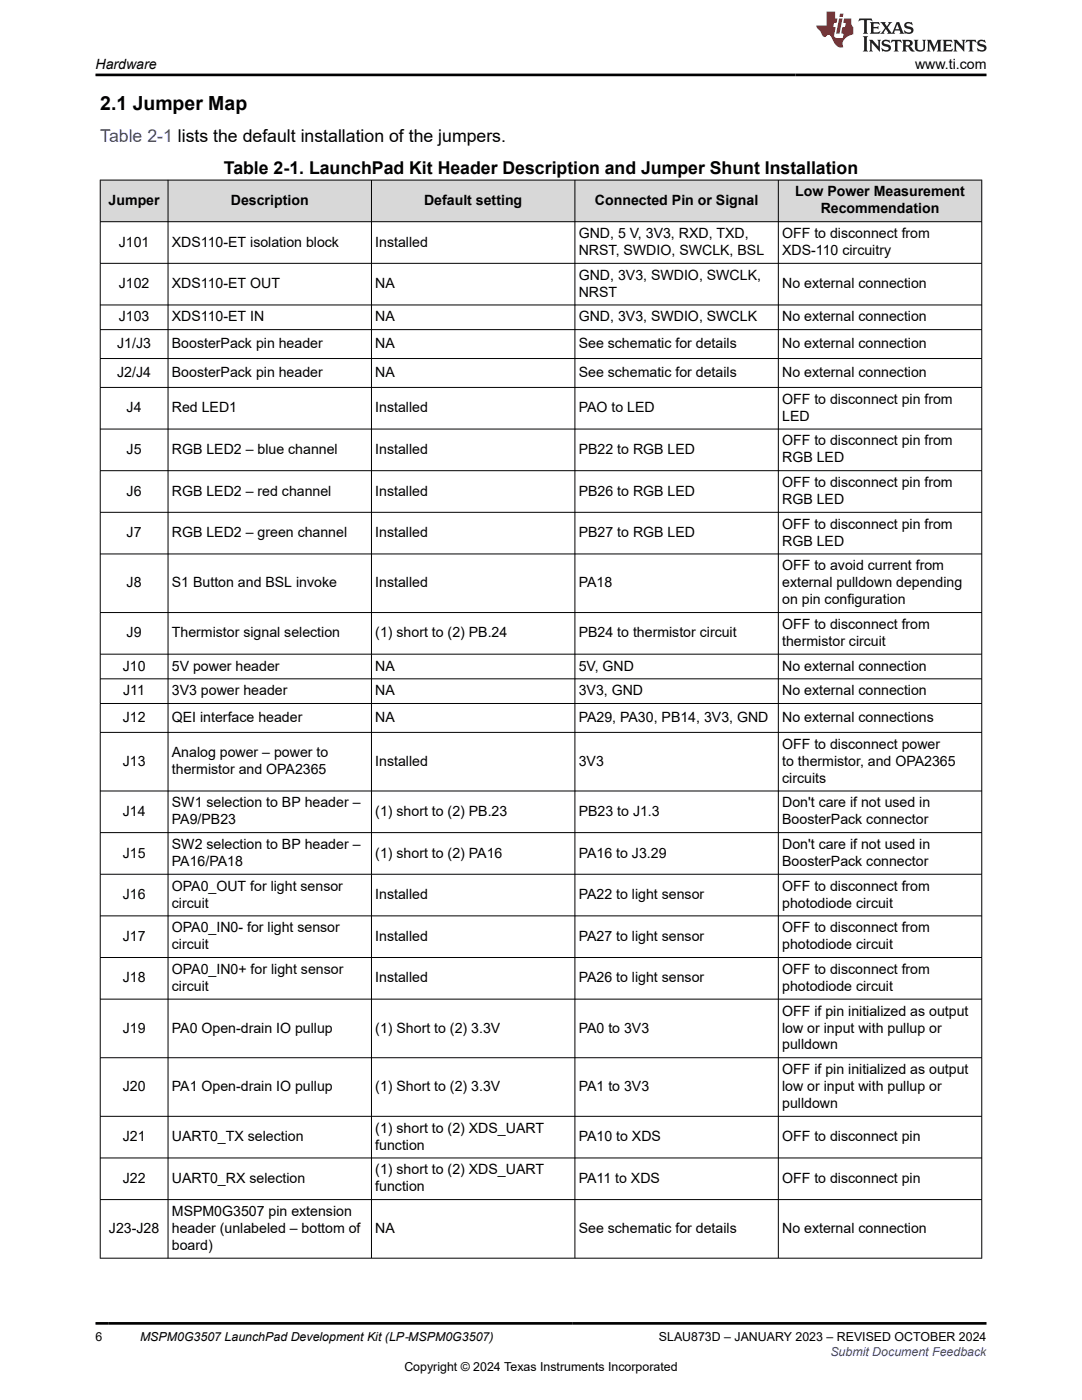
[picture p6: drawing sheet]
<svg xmlns="http://www.w3.org/2000/svg" width="216mm" height="279mm" viewBox="0 0 216 279" stroke-linecap="round" stroke-linejoin="round" font-family="sans-serif">
<defs><g id="words">
<text font-size="3.9" x="20" y="22">2.1 Jumper Map</text>
<text font-size="3.5" fill="#00f" x="20" y="28.4">Table 2-1 lists the default installation of the jumpers.</text>
<text font-size="3.5" x="44.7" y="34.8">Table 2-1. LaunchPad Kit Header Description and Jumper Shunt Installation</text>
<g font-size="2.8">
<text x="19" y="13.8">Hardware</text>
<text x="182.6" y="13.8">www.ti.com</text>
<text x="21.7" y="40.9">Jumper</text>
<text x="46.1" y="40.9">Description</text>
<text x="84.6" y="40.9">Default setting</text>
<text x="118.7" y="40.9">Connected Pin or Signal</text>
<text x="158.7" y="39.2">Low Power Measurement</text>
<text x="115.5" y="47.5">GND, 5 V, 3V3, RXD, TXD,</text>
<text x="156.1" y="47.5">OFF to disconnect from</text>
<text x="163.8" y="42.6">Recommendation</text>
<text x="23.7" y="49.2">J101</text>
<text x="34.3" y="49.2">XDS110-ET isolation block</text>
<text x="74.9" y="49.2">Installed</text>
<text x="115.5" y="50.9">NRST, SWDIO, SWCLK, BSL</text>
<text x="156.1" y="50.9">XDS-110 circuitry</text>
<text x="23.7" y="57.5">J102</text>
<text x="34.3" y="57.5">XDS110-ET OUT</text>
<text x="74.9" y="57.5">NA</text>
<text x="115.5" y="55.8">GND, 3V3, SWDIO, SWCLK,</text>
<text x="115.5" y="59.2">NRST</text>
<text x="156.1" y="57.5">No external connection</text>
<text x="23.7" y="64.1">J103</text>
<text x="34.3" y="64.1">XDS110-ET IN</text>
<text x="74.9" y="64.1">NA</text>
<text x="115.5" y="64.1">GND, 3V3, SWDIO, SWCLK</text>
<text x="156.1" y="64.1">No external connection</text>
<text x="23.4" y="69.5">J1/J3</text>
<text x="34.3" y="69.5">BoosterPack pin header</text>
<text x="74.9" y="69.5">NA</text>
<text x="115.5" y="69.5">See schematic for details</text>
<text x="156.1" y="69.5">No external connection</text>
<text x="23.4" y="75.2">J2/J4</text>
<text x="34.3" y="75.2">BoosterPack pin header</text>
<text x="74.9" y="75.2">NA</text>
<text x="115.5" y="75.2">See schematic for details</text>
<text x="156.1" y="75.2">No external connection</text>
<text x="25.3" y="82.3">J4</text>
<text x="34.3" y="82.3">Red LED1</text>
<text x="74.9" y="82.3">Installed</text>
<text x="115.5" y="82.3">PAO to LED</text>
<text x="156.1" y="80.6">OFF to disconnect pin from</text>
<text x="156.1" y="84">LED</text>
<text x="156.1" y="88.9">OFF to disconnect pin from</text>
<text x="25.3" y="90.6">J5</text>
<text x="34.3" y="90.6">RGB LED2 – blue channel</text>
<text x="74.9" y="90.6">Installed</text>
<text x="115.5" y="90.6">PB22 to RGB LED</text>
<text x="156.1" y="92.3">RGB LED</text>
<text x="25.3" y="98.9">J6</text>
<text x="34.3" y="98.9">RGB LED2 – red channel</text>
<text x="74.9" y="98.9">Installed</text>
<text x="115.5" y="98.9">PB26 to RGB LED</text>
<text x="156.1" y="97.2">OFF to disconnect pin from</text>
<text x="156.1" y="100.6">RGB LED</text>
<text x="25.3" y="107.2">J7</text>
<text x="34.3" y="107.2">RGB LED2 – green channel</text>
<text x="74.9" y="107.2">Installed</text>
<text x="115.5" y="107.2">PB27 to RGB LED</text>
<text x="156.1" y="105.5">OFF to disconnect pin from</text>
<text x="156.1" y="108.9">RGB LED</text>
<text x="156.1" y="113.8">OFF to avoid current from</text>
<text x="25.3" y="117.2">J8</text>
<text x="34.3" y="117.2">S1 Button and BSL invoke</text>
<text x="74.9" y="117.2">Installed</text>
<text x="115.5" y="117.2">PA18</text>
<text x="156.1" y="117.2">external pulldown depending</text>
<text x="156.1" y="120.6">on pin configuration</text>
<text x="156.1" y="125.5">OFF to disconnect from</text>
<text x="25.3" y="127.2">J9</text>
<text x="34.3" y="127.2">Thermistor signal selection</text>
<text x="74.9" y="127.2">(1) short to (2) PB.24</text>
<text x="115.5" y="127.2">PB24 to thermistor circuit</text>
<text x="156.1" y="128.9">thermistor circuit</text>
<text x="24.5" y="133.8">J10</text>
<text x="34.3" y="133.8">5V power header</text>
<text x="74.9" y="133.8">NA</text>
<text x="115.5" y="133.8">5V, GND</text>
<text x="156.1" y="133.8">No external connection</text>
<text x="24.6" y="138.7">J11</text>
<text x="34.3" y="138.7">3V3 power header</text>
<text x="74.9" y="138.7">NA</text>
<text x="115.5" y="138.7">3V3, GND</text>
<text x="156.1" y="138.7">No external connection</text>
<text x="24.5" y="144.1">J12</text>
<text x="34.3" y="144.1">QEI interface header</text>
<text x="74.9" y="144.1">NA</text>
<text x="115.5" y="144.1">PA29, PA30, PB14, 3V3, GND</text>
<text x="156.1" y="144.1">No external connections</text>
<text x="156.1" y="149.4">OFF to disconnect power</text>
<text x="24.5" y="152.8">J13</text>
<text x="34.3" y="151.1">Analog power – power to</text>
<text x="34.3" y="154.5">thermistor and OPA2365</text>
<text x="74.9" y="152.8">Installed</text>
<text x="115.5" y="152.8">3V3</text>
<text x="156.1" y="152.8">to thermistor, and OPA2365</text>
<text x="34.3" y="161.1">SW1 selection to BP header –</text>
<text x="156.1" y="156.2">circuits</text>
<text x="156.1" y="161.1">Don't care if not used in</text>
<text x="24.5" y="162.8">J14</text>
<text x="34.3" y="164.5">PA9/PB23</text>
<text x="74.9" y="162.8">(1) short to (2) PB.23</text>
<text x="115.5" y="162.8">PB23 to J1.3</text>
<text x="156.1" y="164.5">BoosterPack connector</text>
<text x="24.5" y="171.1">J15</text>
<text x="34.3" y="169.4">SW2 selection to BP header –</text>
<text x="34.3" y="172.8">PA16/PA18</text>
<text x="74.9" y="171.1">(1) short to (2) PA16</text>
<text x="115.5" y="171.1">PA16 to J3.29</text>
<text x="156.1" y="169.4">Don't care if not used in</text>
<text x="156.1" y="172.8">BoosterPack connector</text>
<text x="24.5" y="179.4">J16</text>
<text x="34.3" y="177.7">OPA0_OUT for light sensor</text>
<text x="74.9" y="179.4">Installed</text>
<text x="115.5" y="179.4">PA22 to light sensor</text>
<text x="156.1" y="177.7">OFF to disconnect from</text>
<text x="34.3" y="181.1">circuit</text>
<text x="156.1" y="181.1">photodiode circuit</text>
<text x="24.5" y="187.8">J17</text>
<text x="34.3" y="186.1">OPA0_IN0- for light sensor</text>
<text x="34.3" y="189.4">circuit</text>
<text x="74.9" y="187.8">Installed</text>
<text x="115.5" y="187.8">PA27 to light sensor</text>
<text x="156.1" y="186.1">OFF to disconnect from</text>
<text x="156.1" y="189.4">photodiode circuit</text>
<text x="24.5" y="196.1">J18</text>
<text x="34.3" y="194.4">OPA0_IN0+ for light sensor</text>
<text x="34.3" y="197.8">circuit</text>
<text x="74.9" y="196.1">Installed</text>
<text x="115.5" y="196.1">PA26 to light sensor</text>
<text x="156.1" y="194.4">OFF to disconnect from</text>
<text x="156.1" y="197.8">photodiode circuit</text>
<text x="156.1" y="202.7">OFF if pin initialized as output</text>
<text x="24.5" y="206.1">J19</text>
<text x="34.3" y="206.1">PA0 Open-drain IO pullup</text>
<text x="74.9" y="206.1">(1) Short to (2) 3.3V</text>
<text x="115.5" y="206.1">PA0 to 3V3</text>
<text x="156.1" y="206.1">low or input with pullup or</text>
<text x="156.1" y="209.4">pulldown</text>
<text x="156.1" y="214.4">OFF if pin initialized as output</text>
<text x="24.5" y="217.8">J20</text>
<text x="34.3" y="217.8">PA1 Open-drain IO pullup</text>
<text x="74.9" y="217.8">(1) Short to (2) 3.3V</text>
<text x="115.5" y="217.8">PA1 to 3V3</text>
<text x="156.1" y="217.8">low or input with pullup or</text>
<text x="156.1" y="221.1">pulldown</text>
<text x="24.5" y="227.8">J21</text>
<text x="34.3" y="227.8">UART0_TX selection</text>
<text x="74.9" y="226.1">(1) short to (2) XDS_UART</text>
<text x="115.5" y="227.8">PA10 to XDS</text>
<text x="156.1" y="227.8">OFF to disconnect pin</text>
<text x="74.9" y="229.4">function</text>
<text x="24.5" y="236.1">J22</text>
<text x="34.3" y="236.1">UART0_RX selection</text>
<text x="74.9" y="234.4">(1) short to (2) XDS_UART</text>
<text x="74.9" y="237.8">function</text>
<text x="115.5" y="236.1">PA11 to XDS</text>
<text x="156.1" y="236.1">OFF to disconnect pin</text>
<text x="34.3" y="242.7">MSPM0G3507 pin extension</text>
<text x="21.7" y="246.1">J23-J28</text>
<text x="34.3" y="246.1">header (unlabeled – bottom of</text>
<text x="34.3" y="249.5">board)</text>
<text x="74.9" y="246.1">NA</text>
<text x="115.5" y="246.1">See schematic for details</text>
<text x="156.1" y="246.1">No external connection</text>
</g>
<g font-size="2.5">
<text x="19" y="267.6">6</text>
<text x="27.9" y="267.6">MSPM0G3507 LaunchPad Development Kit (LP‑MSPM0G3507)</text>
<text x="131.5" y="267.6">SLAU873D – JANUARY 2023 – REVISED OCTOBER 2024</text>
<text x="80.7" y="273.5">Copyright © 2024 Texas Instruments Incorporated</text>
</g>
<text font-size="2.5" fill="#00f" x="165.7" y="270.6">Submit Document Feedback</text>
</g></defs>
<g fill="#d8d8d8">
<path d="M20 35.9h175.9v8.3h-175.9z" fill-rule="evenodd"/>
<path d="M20.1 36h13.4v8.2h-13.4z" fill-rule="evenodd"/>
<path d="M33.6 36h40.5v8.2h-40.5z" fill-rule="evenodd"/>
<path d="M74.2 36h40.5v8.2h-40.5z" fill-rule="evenodd"/>
<path d="M114.8 36h40.4v8.2h-40.4z" fill-rule="evenodd"/>
<path d="M155.4 36h40.4v8.2h-40.4z" fill-rule="evenodd"/>
</g>
<g fill="none" stroke="#000" stroke-width=".2">
<path d="M19.9 35.9h176.1M20 35.9v215.3M33.5 35.9v215.3M74.1 35.9v215.3M114.7 35.9v215.3M155.3 35.9v215.3M195.9 35.9v215.3M19.9 44.2h176.1M19.9 52.6h176.1M19.9 60.9h176.1M19.9 65.8h176.1M19.9 71.6h176.1"/>
<path d="M19.9 77.3h176.1M19.9 85.6h176.1M19.9 93.9h176.1M19.9 102.2h176.1M19.9 110.6h176.1M19.9 122.2h176.1M19.9 130.6h176.1M19.9 135.5h176.1M19.9 140.4h176.1M19.9 146.2h176.1M19.9 157.9h176.1M19.9 166.2h176.1"/>
<path d="M19.9 174.5h176.1M19.9 182.8h176.1M19.9 191.1h176.1M19.9 199.4h176.1M19.9 211.1h176.1M19.9 222.8h176.1M19.9 231.1h176.1M19.9 239.4h176.1M19.9 251.1h176.1"/>
</g>
<path d="M171.5 3.7l-.2 .6 .5-.3h.6v.2v2.2l-.2 .3h1l-.2-.3v-2.2v-.2h.5l.6 .3-.2-.6zM173.6 4.4l.2 .4v1.6l-.2 .3h1.9l.1-.5a1.08 1.08 0 0 1-1.3 .1v-.6h.6l.4 .1v-.6l-.4 .2h-.6v-.6l.2-.1a1 1 0 0 1 1 .3l-.1-.6zM175.7 4.4l.9 1.2-1 1.1h.9l-.2-.2 .5-.7 .4 .7-.2 .2h1.6l-.2-.2 .2-.4h.9l.1 .4-.1 .2h.9l-.2-.3-.8-2h-.5l-.9 2.2-.9-1.1 .9-1.1h-.8l.2 .2-.4 .7-.4-.7 .2-.2zM179 4.8l.4 1h-.7zM180.7 4.6a.65 .65 0 0 0-.2 .7 .65 .65 0 0 0 .6 .4l.6 .2 .1 .2a.79 .79 0 0 1-.7 .4 .79 .79 0 0 1-.7-.5l.1 .7 .2-.1a.93 .93 0 0 0 1.1 .1 .93 .93 0 0 0 .4-.9 1.46 1.46 0 0 0-1.2-.6l-.1-.4a1.09 1.09 0 0 1 1.2 .2l-.2-.6-.1 .1-.5-.1zM172.2 7.2l.2 .4v2.3l-.2 .4h1l-.2-.4v-2.3l.2-.4zM173.4 7.9l.2 .4v1.6l-.2 .4h.8l-.3-.4 .1-1.4 1.6 1.8v-2l.2-.4h-.7l.1 .3 .1 1.1-1.2-1.4zM176.2 8.1a.65 .65 0 0 0-.2 .7 .65 .65 0 0 0 .6 .4l.6 .2 .1 .3a.79 .79 0 0 1-.7 .3 .79 .79 0 0 1-.7-.5l.1 .8 .2-.1a.93 .93 0 0 0 1.1 0 .93 .93 0 0 0 .4-.9 1.46 1.46 0 0 0-1.2-.6l-.1-.4a1.09 1.09 0 0 1 1.2 .2l-.1-.6-.2 .1-.5-.1zM177.9 7.9l-.1 .7a.63 .63 0 0 1 .8-.4v1.7l-.3 .4h1l-.2-.4v-1.7a.66 .66 0 0 1 .8 .4l-.1-.7zM180 7.9l.2 .4v1.6l-.2 .4h1l-.2-.2-.1-.8 .5 .1 .1 .1a.79 .79 0 0 0 1.2 .7l-1-1a.61 .61 0 0 0 .6-.6 .61 .61 0 0 0-.5-.6zM180.8 8.3l.1-.1a.47 .47 0 0 1 .5 .1 .47 .47 0 0 1 .1 .5l-.1 .2h-.7zM182.3 7.9l.2 .3a2.27 2.27 0 0 0 .4 1.9 1.04 1.04 0 0 0 1.7-.6v-1.3l.2-.3h-.8l.2 .4v1.2a.6 .6 0 0 1-.6 .5 .6 .6 0 0 1-.6-.5v-1.2l.3-.4zM184.9 7.9l.2 .4v1.6l-.2 .4h.8l-.3-.4v-1.5l.9 1.9 .9-1.9v1.5l-.3 .4h1l-.2-.4v-1.6l.2-.4h-.8l-.7 1.6-.6-1.6zM188.1 7.9l.2 .4v1.6l-.2 .4h1.9l.1-.6a1.09 1.09 0 0 1-1.3 .1v-.6h.6l.4 .2v-.7l-.4 .2h-.6v-.5l.2-.2a1.01 1.01 0 0 1 1 .3l-.1-.6zM190.2 7.9l.3 .4v1.6l-.3 .4h.8l-.2-.4v-1.4l1.6 1.8v-2l.2-.4h-.7l.2 .3v1.1l-1.2-1.4zM192.8 7.9l-.1 .7a.63 .63 0 0 1 .8-.4v1.7l-.3 .4h1l-.2-.4v-1.7a.66 .66 0 0 1 .8 .4l-.1-.7zM195.2 8.1a.65 .65 0 0 0-.2 .7 .65 .65 0 0 0 .6 .4l.6 .2 .2 .3a.79 .79 0 0 1-.7 .3 .79 .79 0 0 1-.7-.5l.1 .8 .2-.1a.93 .93 0 0 0 1 0 .93 .93 0 0 0 .5-.9 1.46 1.46 0 0 0-1.3-.6v-.4a1.09 1.09 0 0 1 1.2 .2l-.2-.6-.2 .1-.5-.1z" fill="#231f20"/>
<path d="M164.9 2.3v2.8h-2l.1 .4 .8 .9a.95 .95 0 0 0 1 .9 .59 .59 0 0 1 .5-.3 .59 .59 0 0 1 .5 .3l.4 .8a1.59 1.59 0 0 0 2.1 1.3 1.61 1.61 0 0 1 1-2.2l1-.4-.1-1.4a1.59 1.59 0 0 1-.3-1.7h-1.5l-.2 .9h.6l-.2 .8h-.5l-.2 1v.3h.4l-.1 .9h-.7a.73 .73 0 0 1-1-.6l.3-1.6h-.5l.1-.8h.5l.2-.9h-.5v-1.4zM167.4 3.7l-.6 3h.7l.6-3zM167.6 2.7l-.1 .7h.7l.1-.7z" fill="#ed1c24"/>
<path d="M19 15h177.8M19 264.1h177.8" fill="none" stroke="#000" stroke-width=".53"/>
<use href="#words"/>
</svg>
